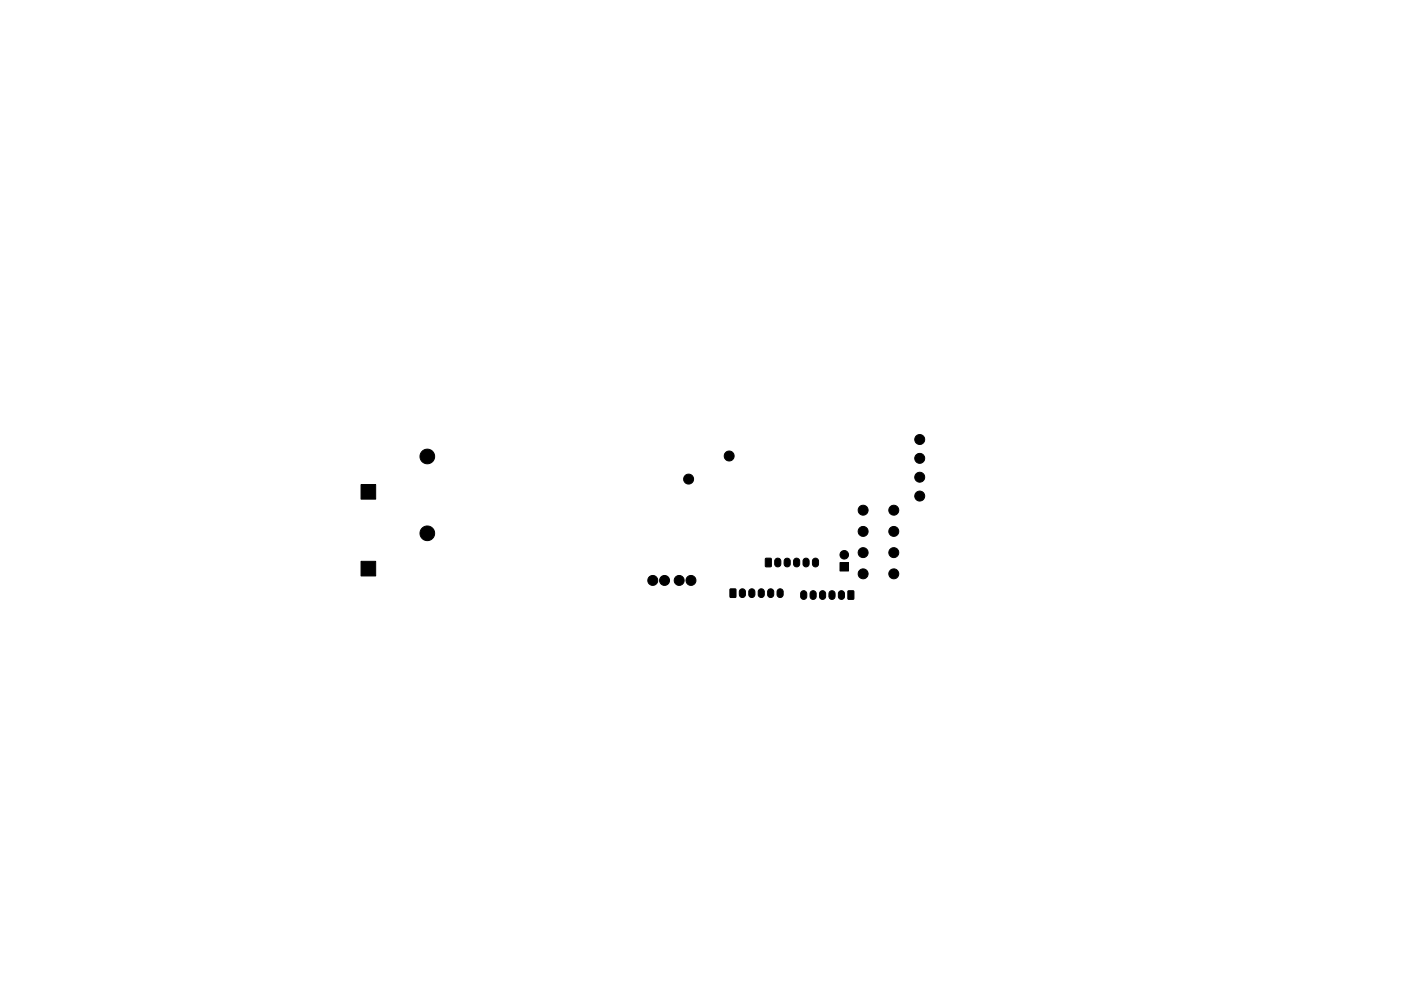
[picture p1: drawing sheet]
<svg xmlns="http://www.w3.org/2000/svg" width="297mm" height="210mm" viewBox="0 0 297 210" stroke-linecap="round" stroke-linejoin="round" font-family="sans-serif">
<g fill="#000" stroke="#000" stroke-width=".21">
<path d="M76.5 102.8h3.2v3.1h-3.2zM162.3 118.5h1.2v1.7h-1.2zM164.4 118.6l.5-.2 .5 .2 .1 .3 .1 .8a.65 .65 0 0 1-.7 .6 .65 .65 0 0 1-.7-.6l.1-.8zM166.4 118.6l.5-.2 .5 .2 .1 .3 .1 .8a.65 .65 0 0 1-.7 .6 .65 .65 0 0 1-.7-.6l.1-.8zM168.4 118.6l.5-.2 .5 .2 .1 .3 .1 .8a.65 .65 0 0 1-.7 .6 .65 .65 0 0 1-.7-.6l.1-.8zM170.4 118.6l.5-.2 .5 .2 .1 .3 .1 .8a.65 .65 0 0 1-.7 .6 .65 .65 0 0 1-.7-.6l.1-.8zM172.4 118.6l.5-.2 .5 .2 .1 .3 .1 .8a.65 .65 0 0 1-.7 .6 .65 .65 0 0 1-.7-.6l.1-.8zM76.5 119.1h3.2v3.1h-3.2zM154.8 125h1.2v1.7h-1.2zM156.9 125.1a.65 .65 0 0 1 .7-.1 .65 .65 0 0 1 .5 .5v.7a.65 .65 0 0 1-.7 .6 .65 .65 0 0 1-.7-.6l.1-.8zM158.9 125.1a.65 .65 0 0 1 .7-.1 .65 .65 0 0 1 .5 .5v.7a.65 .65 0 0 1-.7 .6 .65 .65 0 0 1-.7-.6l.1-.8zM160.9 125.1a.65 .65 0 0 1 .7-.1 .65 .65 0 0 1 .5 .5v.7a.65 .65 0 0 1-.7 .6 .65 .65 0 0 1-.7-.6l.1-.8z"/>
<path d="M162.9 125.1a.65 .65 0 0 1 .7-.1 .65 .65 0 0 1 .5 .5v.7a.65 .65 0 0 1-.7 .6 .65 .65 0 0 1-.7-.6l.1-.8zM164.9 125.1a.65 .65 0 0 1 .7-.1 .65 .65 0 0 1 .5 .5v.7a.65 .65 0 0 1-.7 .6 .65 .65 0 0 1-.7-.6l.1-.8zM169.9 125.5l.5-.2 .5 .2 .1 .3 .1 .8a.65 .65 0 0 1-.7 .6 .65 .65 0 0 1-.7-.6l.1-.8zM171.9 125.5l.5-.2 .5 .2 .1 .3 .1 .8a.65 .65 0 0 1-.7 .6 .65 .65 0 0 1-.7-.6l.1-.8zM173.9 125.5l.5-.2 .5 .2 .1 .3 .1 .8a.65 .65 0 0 1-.7 .6 .65 .65 0 0 1-.7-.6l.1-.8zM175.9 125.5l.5-.2 .5 .2 .1 .3 .1 .8a.65 .65 0 0 1-.7 .6 .65 .65 0 0 1-.7-.6l.1-.8zM177.9 125.5l.5-.2 .5 .2 .1 .3 .1 .8a.65 .65 0 0 1-.7 .6 .65 .65 0 0 1-.7-.6l.1-.8zM178.1 119.3h1.8v1.8h-1.8zM179.8 125.4h1.2v1.7h-1.2z"/>
<circle cx="90.6" cy="96.9" r="1.56"/>
<circle cx="154.6" cy="96.7" r="1.06"/>
<circle cx="195" cy="93.2" r="1.06"/>
<circle cx="195" cy="97.2" r="1.06"/>
<circle cx="90.6" cy="113.2" r="1.56"/>
<circle cx="146" cy="101.6" r="1.05"/>
<circle cx="179" cy="117.7" r=".9"/>
<circle cx="183" cy="112.7" r="1.06"/>
<circle cx="183" cy="108.2" r="1.06"/>
<circle cx="183" cy="117.2" r="1.05"/>
<circle cx="189.5" cy="112.7" r="1.06"/>
<circle cx="189.5" cy="108.2" r="1.06"/>
<circle cx="189.5" cy="117.2" r="1.05"/>
<circle cx="195" cy="101.2" r="1.06"/>
<circle cx="195" cy="105.2" r="1.06"/>
<circle cx="138.4" cy="123.1" r="1.06"/>
<circle cx="140.9" cy="123.1" r="1.06"/>
<circle cx="144" cy="123.1" r="1.06"/>
<circle cx="146.5" cy="123.1" r="1.06"/>
<circle cx="183" cy="121.7" r="1.05"/>
<circle cx="189.5" cy="121.7" r="1.05"/>
</g>
</svg>
